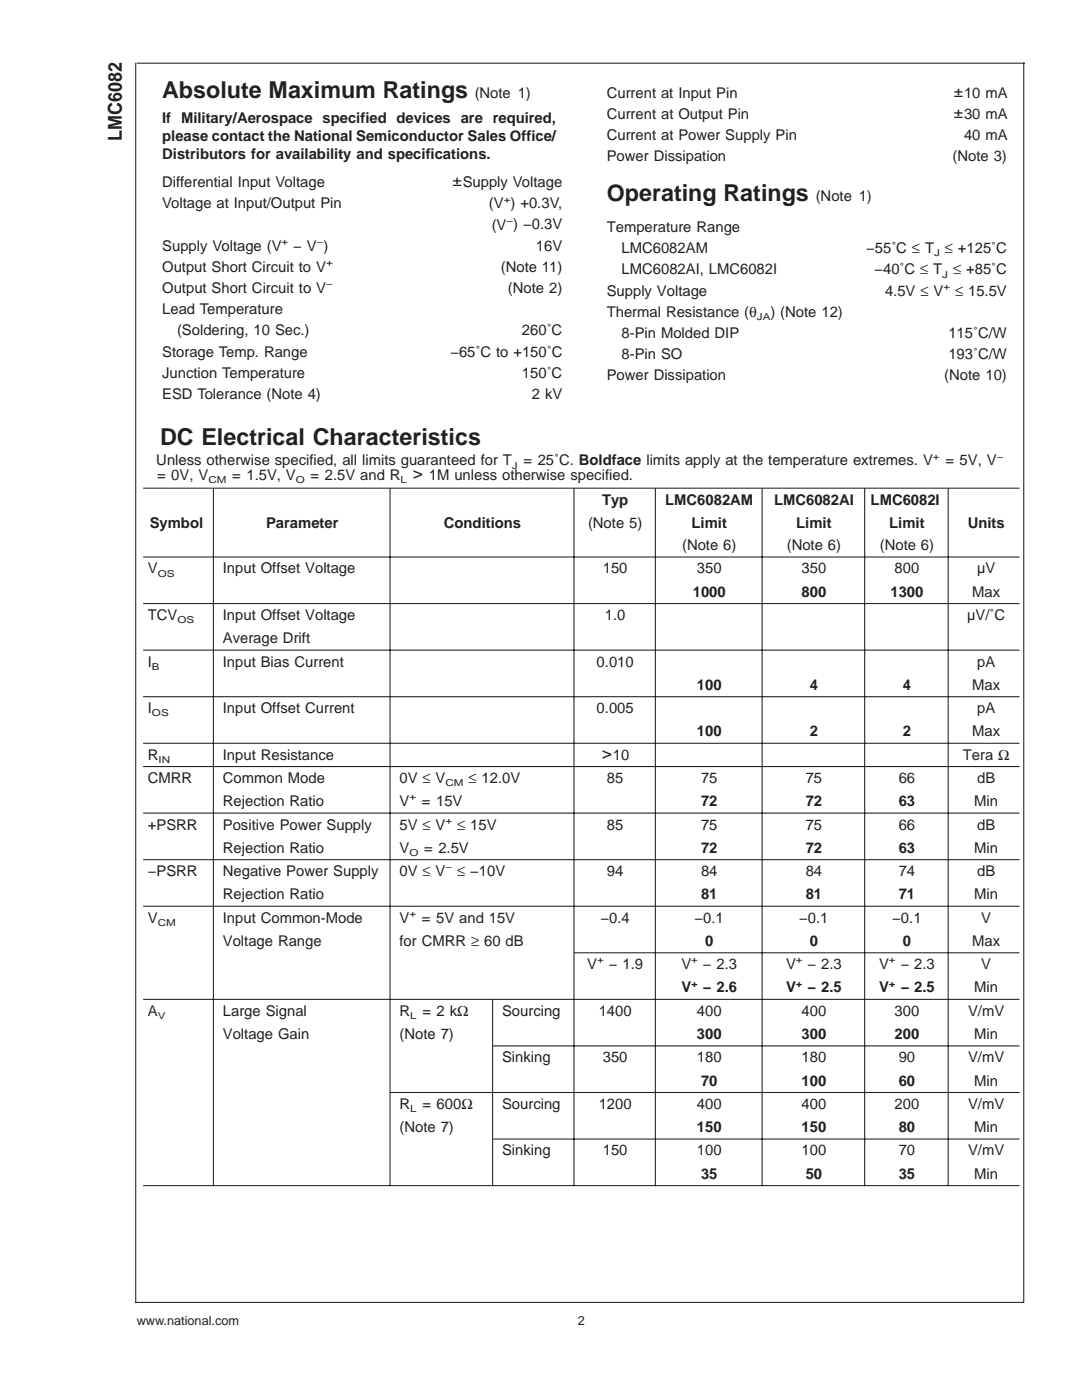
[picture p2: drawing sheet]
<svg xmlns="http://www.w3.org/2000/svg" width="216mm" height="279mm" viewBox="0 0 216 279" stroke-linecap="round" stroke-linejoin="round" font-family="sans-serif">
<defs><g id="words">
<g font-size="4.6" fill="#231f20">
<text x="32.4" y="19.5">Absolute Maximum Ratings</text>
<text x="121.1" y="40.2">Operating Ratings</text>
<text x="31.9" y="88.9">DC Electrical Characteristics</text>
</g>
<text font-size="3.8" fill="#231f20" x="24.3" y="28.1" transform="rotate(-90 24.3 28.1)">LMC6082</text>
<g font-size="3.5" fill="#231f20">
<text x="82.4" y="95.6">&gt;</text>
<text x="120.1" y="151.4">&gt;</text>
</g>
<g font-size="3.3" fill="#231f20">
<text x="190.3" y="19.3">±10 mA</text>
<text x="190.3" y="23.6">±30 mA</text>
<text x="90.3" y="37.2">±Supply Voltage</text>
</g>
<g font-size="3" fill="#231f20">
<text x="94.7" y="19.5">(Note 1)</text>
<text x="121.1" y="19.5">Current at Input Pin</text>
<text x="121.1" y="23.7">Current at Output Pin</text>
<text x="32.4" y="24.5">If Military/Aerospace specified devices are required,</text>
<text x="32.4" y="28.1">please contact the National Semiconductor Sales Office/</text>
<text x="121.1" y="27.9">Current at Power Supply Pin</text>
<text x="192.4" y="27.9">40 mA</text>
<text x="32.4" y="31.6">Distributors for availability and specifications.</text>
<text x="121.1" y="32.2">Power Dissipation</text>
<text x="190.1" y="32.2">(Note 3)</text>
<text x="32.4" y="37.4">Differential Input Voltage</text>
<text x="32.4" y="41.6">Voltage at Input/Output Pin</text>
<text x="97.6" y="41.6">(V ) +0.3V,</text>
<text x="162.8" y="40.2">(Note 1)</text>
<text x="98.1" y="45.8">(V ) −0.3V</text>
<text x="121.1" y="46.3">Temperature Range</text>
<text x="32.4" y="50">Supply Voltage (V</text>
<text x="58.5" y="50">− V )</text>
<text x="106.9" y="50">16V</text>
<text x="124" y="50.5">LMC6082AM</text>
<text x="172.9" y="50.5">−55˚C ≤ T</text>
<text x="188.5" y="50.5">≤ +125˚C</text>
<text x="32.4" y="54.3">Output Short Circuit to V</text>
<text x="32.4" y="58.5">Output Short Circuit to V</text>
<text x="99.9" y="54.2">(Note 11)</text>
<text x="101.4" y="58.5">(Note 2)</text>
<text x="121.1" y="59">Supply Voltage</text>
<text x="124" y="54.8">LMC6082AI, LMC6082I</text>
<text x="174.5" y="54.8">−40˚C ≤ T</text>
<text x="176.6" y="59">4.5V ≤ V</text>
<text x="190.2" y="54.8">≤ +85˚C</text>
<text x="190.6" y="59">≤ 15.5V</text>
<text x="32.4" y="62.7">Lead Temperature</text>
<text x="121.1" y="63.2">Thermal Resistance (θ</text>
<text x="153.7" y="63.2">) (Note 12)</text>
<text x="32.4" y="71.1">Storage Temp. Range</text>
<text x="35.3" y="66.9">(Soldering, 10 Sec.)</text>
<text x="89.9" y="71.1">−65˚C to +150˚C</text>
<text x="104.2" y="66.9">260˚C</text>
<text x="124" y="67.4">8-Pin Molded DIP</text>
<text x="124" y="71.7">8-Pin SO</text>
<text x="189.2" y="71.7">193˚C/W</text>
<text x="189.2" y="67.4">115˚C/W</text>
<text x="32.4" y="75.4">Junction Temperature</text>
<text x="104.2" y="75.4">150˚C</text>
<text x="121.1" y="75.9">Power Dissipation</text>
<text x="188.4" y="75.9">(Note 10)</text>
<text x="32.4" y="79.6">ESD Tolerance (Note 4)</text>
<text x="106.1" y="79.6">2 kV</text>
<text x="31.2" y="92.9">Unless otherwise specified, all limits guaranteed for T</text>
<text x="31.3" y="95.8">= 0V, V</text>
<text x="46.3" y="95.8">= 1.5V, V</text>
<text x="62" y="95.8">= 2.5V and R</text>
<text x="85.6" y="95.8">1M unless otherwise specified.</text>
<text x="104.4" y="92.9">= 25˚C. Boldface limits apply at the temperature extremes. V</text>
<text x="188.6" y="92.9">= 5V, V</text>
<text x="120.1" y="100.8">Typ</text>
<text x="132.7" y="100.8">LMC6082AM</text>
<text x="154.4" y="100.8">LMC6082AI</text>
<text x="173.7" y="100.8">LMC6082I</text>
<text x="29.9" y="105.3">Symbol</text>
<text x="53.1" y="105.3">Parameter</text>
<text x="88.6" y="105.3">Conditions</text>
<text x="117.3" y="105.3">(Note 5)</text>
<text x="138" y="105.3">Limit</text>
<text x="158.9" y="105.3">Limit</text>
<text x="177.4" y="105.3">Limit</text>
<text x="193.1" y="105.3">Units</text>
<text x="136.1" y="109.8">(Note 6)</text>
<text x="157" y="109.8">(Note 6)</text>
<text x="175.6" y="109.8">(Note 6)</text>
<text x="29.5" y="114.4">V</text>
<text x="44.5" y="114.4">Input Offset Voltage</text>
<text x="120.3" y="114.4">150</text>
<text x="138.2" y="119.1">1000</text>
<text x="139.1" y="114.4">350</text>
<text x="159.9" y="119.1">800</text>
<text x="159.9" y="114.4">350</text>
<text x="177.7" y="119.1">1300</text>
<text x="178.5" y="114.4">800</text>
<text x="194" y="119.1">Max</text>
<text x="195" y="114.4">µV</text>
<text x="29.5" y="123.7">TCV</text>
<text x="44.5" y="123.7">Input Offset Voltage</text>
<text x="120.7" y="123.7">1.0</text>
<text x="193" y="123.7">µV/˚C</text>
<text x="44.5" y="128.4">Average Drift</text>
<text x="29.5" y="133">I</text>
<text x="44.5" y="133">Input Bias Current</text>
<text x="119.1" y="133">0.010</text>
<text x="139.1" y="137.7">100</text>
<text x="161.6" y="137.7">4</text>
<text x="180.1" y="137.7">4</text>
<text x="194" y="137.7">Max</text>
<text x="195" y="133">pA</text>
<text x="29.5" y="142.3">I</text>
<text x="44.5" y="142.3">Input Offset Current</text>
<text x="119.1" y="142.3">0.005</text>
<text x="195" y="142.3">pA</text>
<text x="139.1" y="147">100</text>
<text x="161.6" y="147">2</text>
<text x="180.1" y="147">2</text>
<text x="194" y="147">Max</text>
<text x="29.5" y="151.6">R</text>
<text x="44.5" y="151.6">Input Resistance</text>
<text x="122.3" y="151.6">10</text>
<text x="192.1" y="151.6">Tera Ω</text>
<text x="29.5" y="156.3">CMRR</text>
<text x="44.5" y="160.9">Rejection Ratio</text>
<text x="44.5" y="156.3">Common Mode</text>
<text x="79.7" y="160.9">V</text>
<text x="79.7" y="156.3">0V ≤ V</text>
<text x="84.2" y="160.9">= 15V</text>
<text x="93.5" y="156.3">≤ 12.0V</text>
<text x="121.1" y="156.3">85</text>
<text x="139.9" y="160.9">72</text>
<text x="139.9" y="156.3">75</text>
<text x="160.8" y="160.9">72</text>
<text x="160.8" y="156.3">75</text>
<text x="179.3" y="160.9">63</text>
<text x="179.3" y="156.3">66</text>
<text x="194.4" y="160.9">Min</text>
<text x="195" y="156.3">dB</text>
<text x="29.5" y="165.5">+PSRR</text>
<text x="44.5" y="165.5">Positive Power Supply</text>
<text x="79.7" y="165.5">5V ≤ V</text>
<text x="91.2" y="165.5">≤ 15V</text>
<text x="121.1" y="165.5">85</text>
<text x="139.9" y="165.5">75</text>
<text x="160.8" y="165.5">75</text>
<text x="179.3" y="165.5">66</text>
<text x="195" y="165.5">dB</text>
<text x="44.5" y="170.2">Rejection Ratio</text>
<text x="79.7" y="170.2">V</text>
<text x="84.6" y="170.2">= 2.5V</text>
<text x="139.9" y="170.2">72</text>
<text x="160.8" y="170.2">72</text>
<text x="179.3" y="170.2">63</text>
<text x="194.4" y="170.2">Min</text>
<text x="29.5" y="174.8">−PSRR</text>
<text x="44.5" y="174.8">Negative Power Supply</text>
<text x="44.5" y="179.5">Rejection Ratio</text>
<text x="79.7" y="174.8">0V ≤ V</text>
<text x="91.2" y="174.8">≤ −10V</text>
<text x="121.1" y="174.8">94</text>
<text x="139.9" y="174.8">84</text>
<text x="139.9" y="179.5">81</text>
<text x="160.8" y="174.8">84</text>
<text x="160.8" y="179.5">81</text>
<text x="179.3" y="174.8">74</text>
<text x="179.3" y="179.5">71</text>
<text x="194.4" y="179.5">Min</text>
<text x="195" y="174.8">dB</text>
<text x="29.5" y="184.1">V</text>
<text x="44.5" y="184.1">Input Common-Mode</text>
<text x="79.7" y="184.1">V</text>
<text x="84.2" y="184.1">= 5V and 15V</text>
<text x="119.8" y="184.1">−0.4</text>
<text x="138.6" y="184.1">−0.1</text>
<text x="159.5" y="184.1">−0.1</text>
<text x="178.1" y="184.1">−0.1</text>
<text x="195.8" y="184.1">V</text>
<text x="44.5" y="188.8">Voltage Range</text>
<text x="79.7" y="188.8">for CMRR ≥ 60 dB</text>
<text x="140.7" y="188.8">0</text>
<text x="161.6" y="188.8">0</text>
<text x="180.1" y="188.8">0</text>
<text x="194" y="188.8">Max</text>
<text x="117.2" y="193.4">V</text>
<text x="121.5" y="193.4">− 1.9</text>
<text x="136" y="193.4">V</text>
<text x="140.3" y="193.4">− 2.3</text>
<text x="156.8" y="193.4">V</text>
<text x="161.2" y="193.4">− 2.3</text>
<text x="175.4" y="193.4">V</text>
<text x="179.7" y="193.4">− 2.3</text>
<text x="195.8" y="193.4">V</text>
<text x="29.5" y="202.7">A</text>
<text x="44.5" y="202.7">Large Signal</text>
<text x="79.7" y="202.7">R</text>
<text x="84.3" y="202.7">= 2 kΩ</text>
<text x="100.2" y="202.7">Sourcing</text>
<text x="119.5" y="202.7">1400</text>
<text x="136" y="198.1">V</text>
<text x="139.1" y="202.7">400</text>
<text x="140.3" y="198.1">− 2.6</text>
<text x="156.8" y="198.1">V</text>
<text x="159.9" y="202.7">400</text>
<text x="161.2" y="198.1">− 2.5</text>
<text x="175.4" y="198.1">V</text>
<text x="178.5" y="202.7">300</text>
<text x="179.7" y="198.1">− 2.5</text>
<text x="193.2" y="202.7">V/mV</text>
<text x="194.4" y="198.1">Min</text>
<text x="44.5" y="207.4">Voltage Gain</text>
<text x="79.7" y="207.4">(Note 7)</text>
<text x="139.1" y="207.4">300</text>
<text x="159.9" y="207.4">300</text>
<text x="178.5" y="207.4">200</text>
<text x="194.4" y="207.4">Min</text>
<text x="100.2" y="212">Sinking</text>
<text x="120.3" y="212">350</text>
<text x="139.1" y="212">180</text>
<text x="159.9" y="212">180</text>
<text x="179.3" y="212">90</text>
<text x="193.2" y="212">V/mV</text>
<text x="79.7" y="221.3">R</text>
<text x="84.3" y="221.3">= 600Ω</text>
<text x="100.2" y="221.3">Sourcing</text>
<text x="119.5" y="221.3">1200</text>
<text x="139.1" y="221.3">400</text>
<text x="139.9" y="216.7">70</text>
<text x="159.9" y="216.7">100</text>
<text x="159.9" y="221.3">400</text>
<text x="178.5" y="221.3">200</text>
<text x="179.3" y="216.7">60</text>
<text x="193.2" y="221.3">V/mV</text>
<text x="194.4" y="216.7">Min</text>
<text x="79.7" y="225.9">(Note 7)</text>
<text x="139.1" y="225.9">150</text>
<text x="159.9" y="225.9">150</text>
<text x="179.3" y="225.9">80</text>
<text x="194.4" y="225.9">Min</text>
<text x="100.2" y="230.6">Sinking</text>
<text x="120.3" y="230.6">150</text>
<text x="139.1" y="230.6">100</text>
<text x="159.9" y="230.6">100</text>
<text x="179.3" y="230.6">70</text>
<text x="193.2" y="230.6">V/mV</text>
<text x="139.9" y="235.2">35</text>
<text x="160.8" y="235.2">50</text>
<text x="179.3" y="235.2">35</text>
<text x="194.4" y="235.2">Min</text>
</g>
<g font-size="2.5" fill="#231f20">
<text x="27.3" y="264.5">www.national.com</text>
<text x="115.3" y="264.5">2</text>
</g>
<g font-size="1.9" fill="#231f20">
<text x="100.5" y="40.4">+</text>
<text x="101.1" y="44.6">−</text>
<text x="56.2" y="48.9">+</text>
<text x="63.2" y="48.9">−</text>
<text x="65.1" y="53.1">+</text>
<text x="186.4" y="51.2">J</text>
<text x="65.1" y="57.3">−</text>
<text x="188" y="55.4">J</text>
<text x="188.2" y="57.8">+</text>
<text x="151" y="63.8">JA</text>
<text x="102.2" y="93.5">J</text>
<text x="186.1" y="91.7">+</text>
<text x="198.9" y="91.7">−</text>
<text x="41.6" y="96.5">CM</text>
<text x="59" y="96.5">O</text>
<text x="79.9" y="96.5">L</text>
<text x="31.5" y="115.1">OS</text>
<text x="35.4" y="124.4">OS</text>
<text x="30.3" y="133.7">B</text>
<text x="30.3" y="142.9">OS</text>
<text x="31.6" y="152.2">IN</text>
<text x="81.7" y="159.7">+</text>
<text x="88.9" y="156.9">CM</text>
<text x="88.9" y="164.4">+</text>
<text x="81.7" y="170.8">O</text>
<text x="88.9" y="173.7">−</text>
<text x="31.5" y="184.8">CM</text>
<text x="81.7" y="183">+</text>
<text x="119.2" y="192.3">+</text>
<text x="137.9" y="192.3">+</text>
<text x="137.9" y="196.9">+</text>
<text x="158.8" y="192.3">+</text>
<text x="158.8" y="196.9">+</text>
<text x="177.4" y="192.3">+</text>
<text x="177.4" y="196.9">+</text>
<text x="31.5" y="203.4">V</text>
<text x="81.9" y="203.4">L</text>
<text x="81.9" y="221.9">L</text>
</g>
</g></defs>
<g fill="none" stroke="#231f20" stroke-width=".21">
<path d="M27.1 12.5v247.5M27.3 12.6h177.2M204.3 12.5v247.5M28.6 97.4h174.8M42.6 97.5v139.2M77.8 97.5v139.2M114.5 97.5v139.2M130.8 97.5v139.2M152.1 97.5v139.2M172.5 97.5v139.2M189.2 97.5v139.2M28.6 111.2h174.8"/>
<path d="M28.6 120.5h174.8M28.6 129.7h174.8M28.6 139h174.8M28.6 148.3h174.8M28.6 153h174.8M28.6 162.3h174.8M28.6 171.6h174.8M28.6 180.9h174.8M28.6 199.4h174.8M98.3 199.4v37.3M114.6 190.2h88.8M77.9 218h125.5"/>
<path d="M98.4 208.7h105M28.6 236.6h174.8M98.4 227.3h105M27.1 259.9h177.2"/>
</g>
<use href="#words"/>
</svg>
